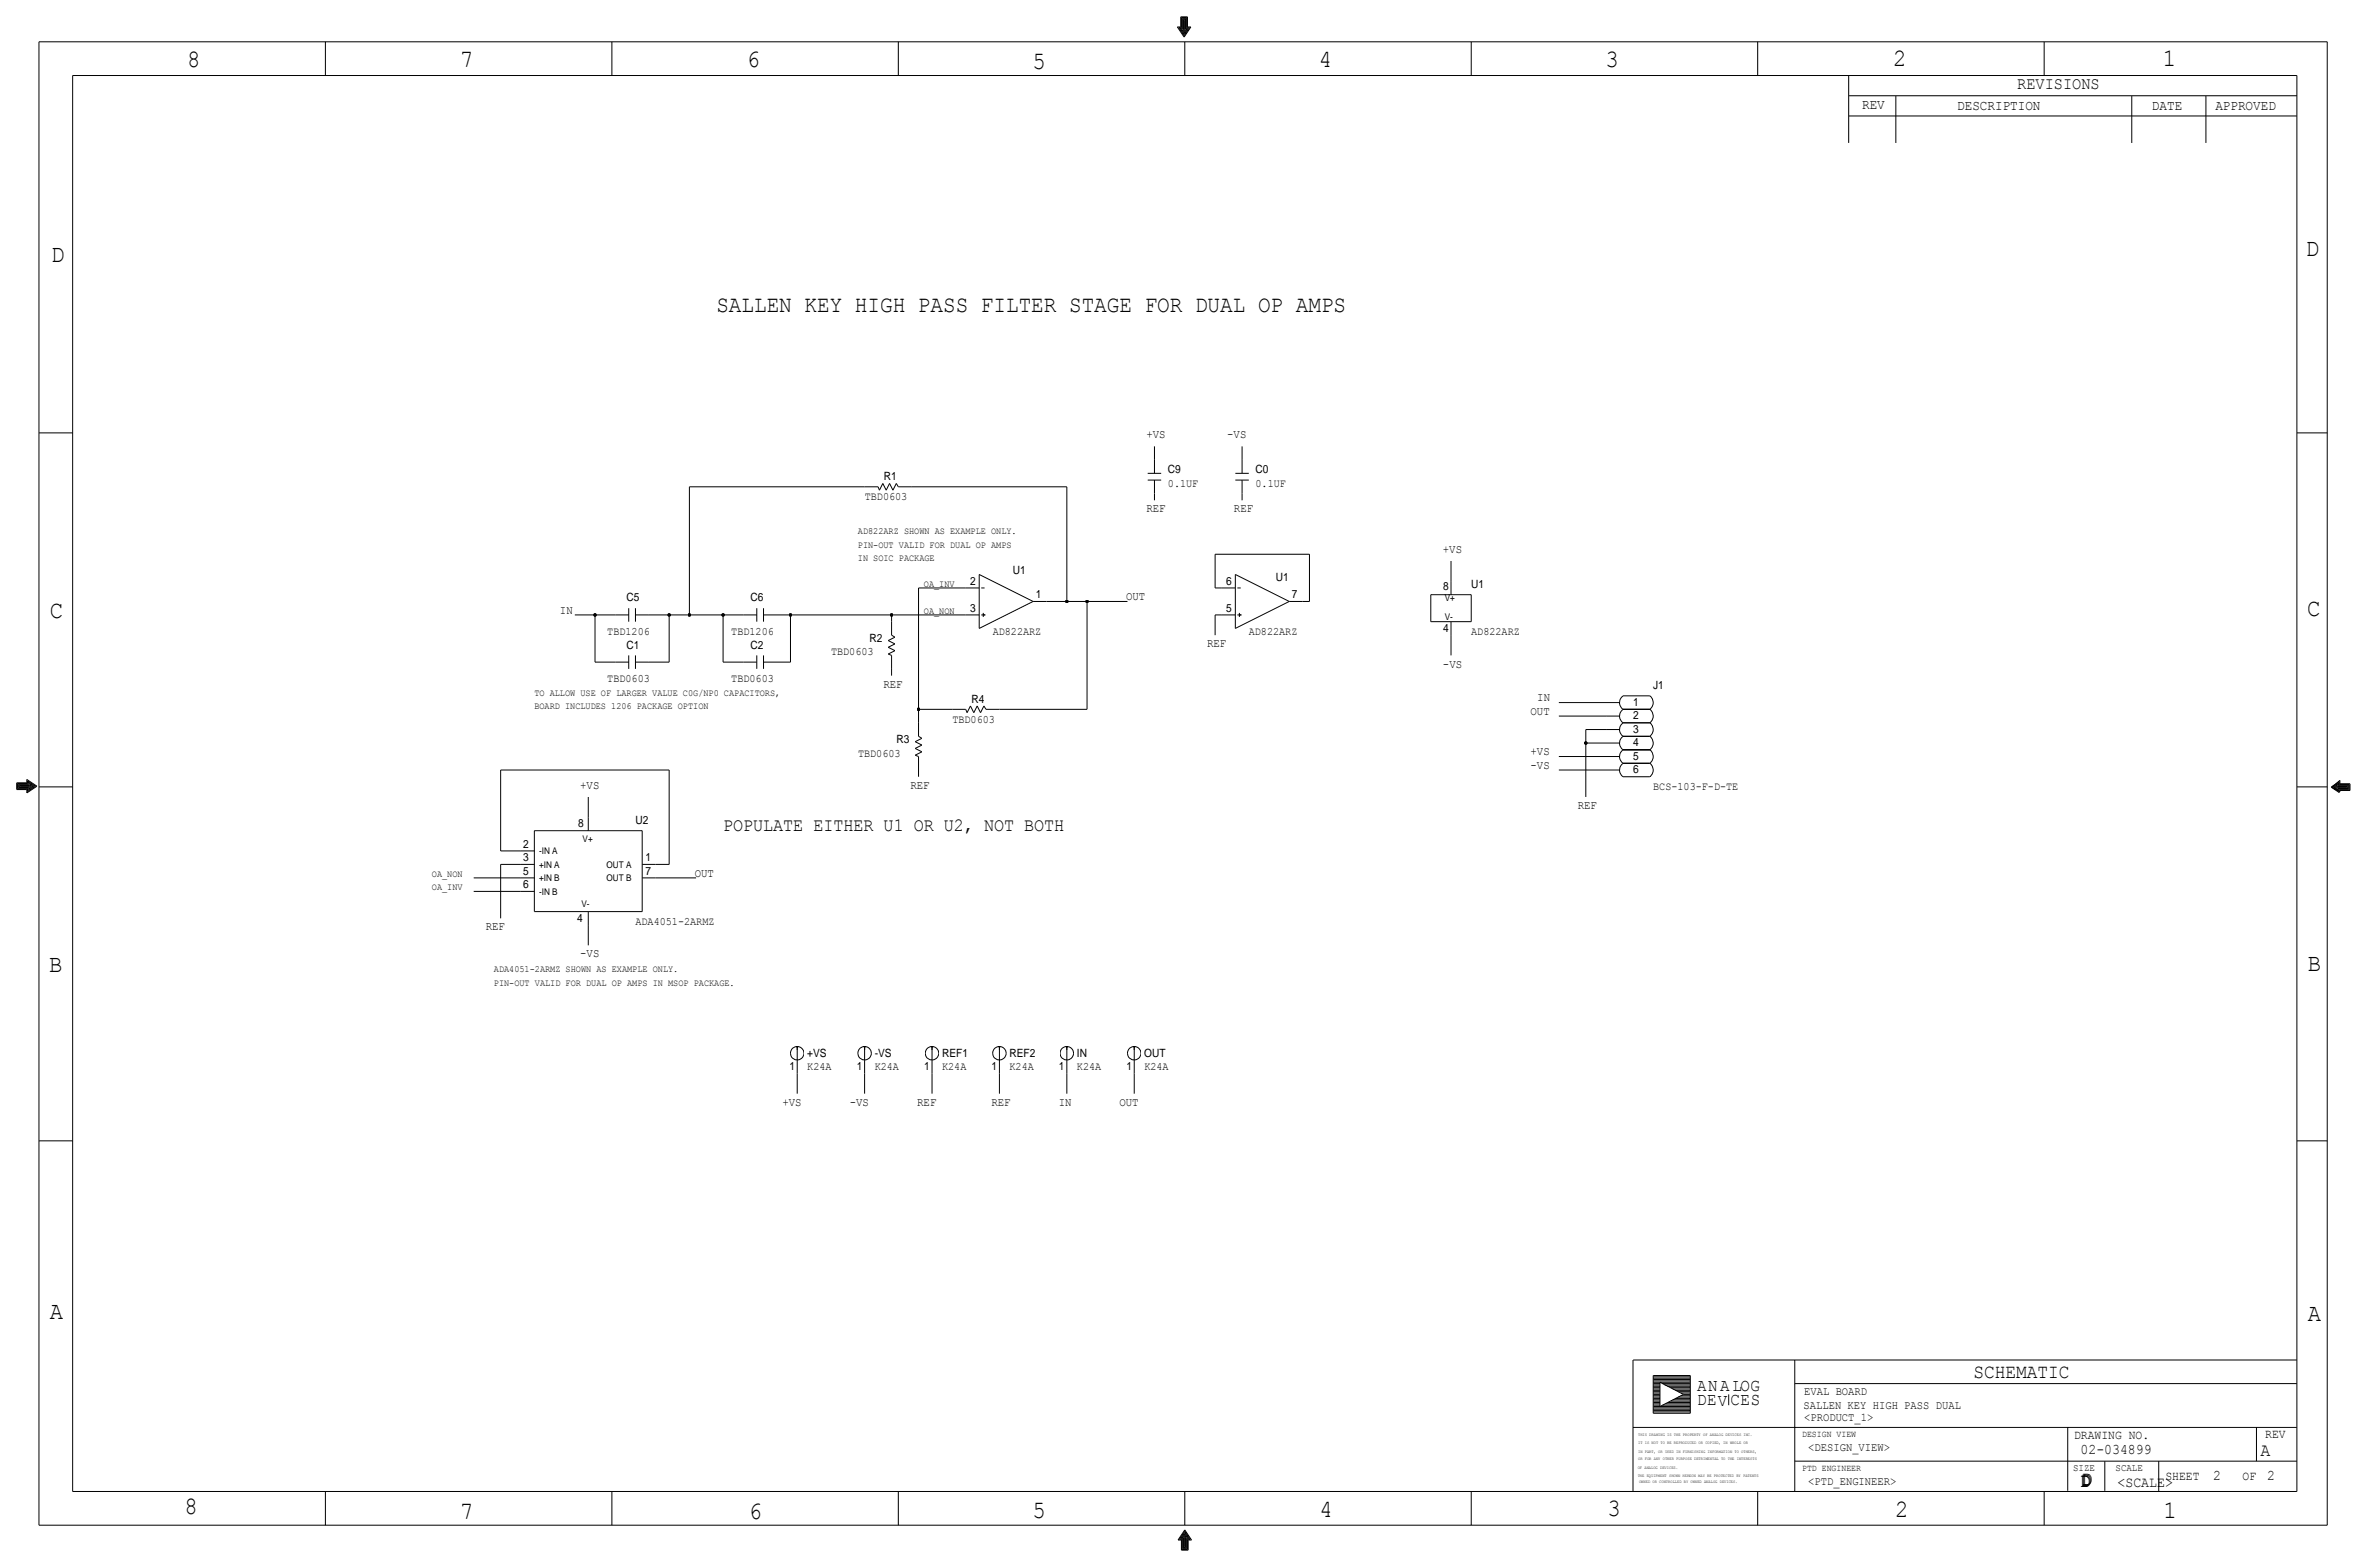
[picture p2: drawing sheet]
<svg xmlns="http://www.w3.org/2000/svg" width="892mm" height="590mm" viewBox="0 0 892 590" stroke-linecap="round" stroke-linejoin="round" font-family="sans-serif">
<defs><g id="words">
<g font-size="9.4">
<text x="70.6" y="25.4">8</text>
<text x="173.4" y="25.4">7</text>
<text x="281.4" y="25.1">6</text>
<text x="389.1" y="26.2">5</text>
<text x="497" y="25.4">4</text>
<text x="605" y="25.1">3</text>
<text x="713.4" y="24.9">2</text>
<text x="815" y="24.9">1</text>
<text x="19.3" y="98.8">D</text>
<text x="868.9" y="96.5">D</text>
<text x="18.8" y="232.7">C</text>
<text x="869.4" y="232.2">C</text>
<text x="869.6" y="365.8">B</text>
<text x="18.5" y="366">B</text>
<text x="18.8" y="496.8">A</text>
<text x="869.6" y="497.6">A</text>
<text x="69.6" y="570.5">8</text>
<text x="173.4" y="572.3">7</text>
<text x="282.2" y="572.3">6</text>
<text x="389.1" y="571.8">5</text>
<text x="497.3" y="571.5">4</text>
<text x="605.7" y="571.2">3</text>
<text x="714.2" y="571.5">2</text>
<text x="815.3" y="572">1</text>
</g>
<text font-size="8.9" x="270" y="117.3">SALLEN KEY HIGH PASS FILTER STAGE FOR DUAL OP AMPS</text>
<g font-size="7.5">
<text x="743.7" y="518.9">SCHEMATIC</text>
<text x="783.8" y="560.3">DD</text>
<text x="784.3" y="559.8">D</text>
</g>
<text font-size="7.1" x="272.5" y="312.9">POPULATE EITHER U1 OR U2, NOT BOTH</text>
<text font-size="7" x="851.9" y="548.4">A</text>
<g font-size="6.7">
<text x="639.5" y="524.2">ANAL G</text>
<text x="655.9" y="524.2">O</text>
<text x="639.5" y="529.3">DEV</text>
<text x="652.1" y="529.3">CES</text>
</g>
<text font-size="6.5" x="760.2" y="33.5">REVISIONS</text>
<g font-size="5.6">
<text x="784" y="547.9">02-034899</text>
<text x="834.1" y="557.5">2</text>
<text x="854.4" y="557.5">2</text>
<text x="798" y="560.1">&lt;SCALE&gt;</text>
</g>
<g font-size="5.3">
<text x="701.8" y="41.1">REV</text>
<text x="737.6" y="41.4">DESCRIPTION</text>
<text x="811" y="41.4">DATE</text>
<text x="834.8" y="41.4">APPROVED</text>
</g>
<g font-size="4.8">
<text x="781.6" y="542.1">DRAWING NO.</text>
<text x="853.6" y="541.8">REV</text>
<text x="816" y="557.4">SHEET</text>
<text x="845.1" y="557.5">OF</text>
</g>
<g font-size="4.5">
<text x="432" y="165.1">+VS</text>
<text x="462.5" y="165.1">-VS</text>
<text x="432" y="193">REF</text>
<text x="465" y="193">REF</text>
<text x="543.8" y="208.3">+VS</text>
<text x="424.4" y="226.1">OUT</text>
<text x="211" y="231.1">IN</text>
<text x="454.9" y="243.8">REF</text>
<text x="543.8" y="251.5">-VS</text>
<text x="332.9" y="259.1">REF</text>
<text x="576.8" y="269.2">OUT</text>
<text x="579.3" y="264.2">IN</text>
<text x="576.8" y="284.5">+VS</text>
<text x="576.8" y="289.6">-VS</text>
<text x="218.6" y="297.2">+VS</text>
<text x="343.1" y="297.2">REF</text>
<text x="594.6" y="304.8">REF</text>
<text x="261.8" y="330.2">OUT</text>
<text x="183.1" y="350.5">REF</text>
<text x="218.6" y="360.7">-VS</text>
<text x="294.8" y="416.6">+VS</text>
<text x="320.2" y="416.6">-VS</text>
<text x="345.6" y="416.6">REF</text>
<text x="373.6" y="416.6">REF</text>
<text x="399" y="416.6">IN</text>
<text x="421.8" y="416.6">OUT</text>
</g>
<g font-size="4.4">
<text x="679.9" y="525.5">EVAL BOARD</text>
<text x="679.7" y="530.9">SALLEN KEY HIGH PASS DUAL</text>
<text x="679.9" y="535.2">&lt;PRODUCT_1&gt;</text>
<text x="681.4" y="546.6">&lt;DESIGN_VIEW&gt;</text>
<text x="681.4" y="559.3">&lt;PTD_ENGINEER&gt;</text>
</g>
<g font-size="4.3">
<text x="440.1" y="178.3">C9</text>
<text x="473.1" y="178.3">C0</text>
<text x="333.1" y="180.8">R1</text>
<text x="440.1" y="183.4">0.1UF</text>
<text x="473.2" y="183.4">0.1UF</text>
<text x="325.9" y="188.5">TBD0603</text>
<text x="365.6" y="220.2">2</text>
<text x="381.7" y="216.4">U1</text>
<text x="462.1" y="220.2">6</text>
<text x="480.8" y="218.9">U1</text>
<text x="554.4" y="221.5">U1</text>
<text x="236.1" y="226.6">C5</text>
<text x="282.8" y="226.6">C6</text>
<text x="390.3" y="225.3">1</text>
<text x="486.9" y="225.3">7</text>
<text x="543.9" y="222.2">8</text>
<text x="365.6" y="230.4">3</text>
<text x="462.1" y="230.4">5</text>
<text x="228.9" y="239.3">TBD1206</text>
<text x="275.6" y="239.3">TBD1206</text>
<text x="374.1" y="239.3">AD822ARZ</text>
<text x="470.6" y="239.3">AD822ARZ</text>
<text x="543.9" y="238">4</text>
<text x="554.4" y="239.3">AD822ARZ</text>
<text x="236.1" y="244.3">C1</text>
<text x="282.8" y="244.3">C2</text>
<text x="327.7" y="241.8">R2</text>
<text x="313.2" y="246.9">TBD0603</text>
<text x="228.9" y="257">TBD0603</text>
<text x="275.6" y="257">TBD0603</text>
<text x="623" y="259.6">J1</text>
<text x="366.1" y="264.7">R4</text>
<text x="615.5" y="265.9">1</text>
<text x="358.9" y="272.3">TBD0603</text>
<text x="615.5" y="271">2</text>
<text x="337.8" y="279.9">R3</text>
<text x="615.5" y="276.1">3</text>
<text x="615.5" y="281.2">4</text>
<text x="323.3" y="285">TBD0603</text>
<text x="615.5" y="286.3">5</text>
<text x="615.5" y="291.3">6</text>
<text x="623" y="297.7">BCS-103-F-D-TE</text>
<text x="217.9" y="311.6">8</text>
<text x="239.5" y="310.4">U2</text>
<text x="197.2" y="319.3">2</text>
<text x="197.2" y="324.4">3</text>
<text x="197.2" y="329.4">5</text>
<text x="243.3" y="324.4">1</text>
<text x="243.3" y="329.4">7</text>
<text x="197.2" y="334.5">6</text>
<text x="217.5" y="347.2">4</text>
<text x="239.5" y="348.4">ADA4051-2ARMZ</text>
<text x="304.2" y="398">+VS</text>
<text x="329.6" y="398">-VS</text>
<text x="355" y="398">REF1</text>
<text x="380.4" y="398">REF2</text>
<text x="405.8" y="398">IN</text>
<text x="431.2" y="398">OUT</text>
<text x="297.5" y="403.1">1</text>
<text x="304.2" y="403.1">K24A</text>
<text x="322.9" y="403.1">1</text>
<text x="329.6" y="403.1">K24A</text>
<text x="348.3" y="403.1">1</text>
<text x="355" y="403.1">K24A</text>
<text x="373.7" y="403.1">1</text>
<text x="380.4" y="403.1">K24A</text>
<text x="399.1" y="403.1">1</text>
<text x="405.8" y="403.1">K24A</text>
<text x="424.5" y="403.1">1</text>
<text x="431.2" y="403.1">K24A</text>
</g>
<g font-size="3.8">
<text x="781.3" y="554">SIZE</text>
<text x="797.3" y="554">SCALE</text>
</g>
<g font-size="3.6">
<text x="323.3" y="201.2">AD822ARZ SHOWN AS EXAMPLE ONLY.</text>
<text x="323.3" y="206.3">PIN-OUT VALID FOR DUAL OP AMPS</text>
<text x="323.3" y="211.3">IN SOIC PACKAGE</text>
<text x="348.2" y="221">OA_INV</text>
<text x="348.2" y="231.1">OA_NON</text>
<text x="201.4" y="262.1">TO ALLOW USE OF LARGER VALUE C0G/NP0 CAPACITORS,</text>
<text x="201.4" y="267.2">BOARD INCLUDES 1206 PACKAGE OPTION</text>
<text x="162.8" y="335.3">OA_INV</text>
<text x="162.8" y="330.2">OA_NON</text>
<text x="186.1" y="371.3">PIN-OUT VALID FOR DUAL OP AMPS IN MSOP PACKAGE.</text>
<text x="186.1" y="366.3">ADA4051-2ARMZ SHOWN AS EXAMPLE ONLY.</text>
</g>
<g font-size="3.5">
<text x="544.5" y="226.6">V+</text>
<text x="544.5" y="233.7">V-</text>
<text x="219.6" y="317.2">V+</text>
<text x="203.1" y="321.8">-IN A</text>
<text x="203.1" y="326.9">+IN A</text>
<text x="228.5" y="326.9">OUT A</text>
<text x="203.1" y="332">+IN B</text>
<text x="228.5" y="332">OUT B</text>
<text x="203.1" y="337.1">-IN B</text>
<text x="219.2" y="341.6">V-</text>
<text x="679.1" y="541.3">DESIGN VIEW</text>
<text x="679.1" y="554">PTD ENGINEER</text>
</g>
<g font-size="1.6">
<text x="617.3" y="541.1">THIS DRAWING IS THE PROPERTY OF ANALOG DEVICES INC.</text>
<text x="617.3" y="543.9">IT IS NOT TO BE REPRODUCED OR COPIED, IN WHOLE OR</text>
<text x="617.3" y="547.2">IN PART, OR USED IN FURNISHING INFORMATION TO OTHERS,</text>
<text x="617.3" y="550">OR FOR ANY OTHER PURPOSE DETRIMENTAL TO THE INTERESTS</text>
<text x="617.2" y="553.2">OF ANALOG DEVICES.</text>
<text x="617.2" y="556.3">THE EQUIPMENT SHOWN HEREON MAY BE PROTECTED BY PATENTS</text>
<text x="617.7" y="558.8">OWNED OR CONTROLLED BY OWNED ANALOG DEVICES.</text>
</g>
</g></defs>
<g fill="none" stroke="#000" stroke-width=".38">
<path d="M14.7 15.7v558.8zM14.7 15.7h862.3zM122.6 15.7v12.7zM230.6 15.7v12.7zM338.5 15.7v12.7zM443.7 10.2h1.3zM443.7 10.2l2.5 3.8zM444.2 10.4h1zM444.2 10.4l2 3.1zM444.7 10.7h.8zM444.7 10.7l1.5 2.3zM445 6.3v3.9z"/>
<path d="M445 6.3h2.5zM445.2 6.6v3.8zM445.2 6.6h2zM445.2 10.9h.5zM445.2 10.9l1 1.5zM445.5 6.9v3.8zM445.5 6.9h1.5zM445.7 11.2h.3zM445.7 7.1v3.8zM445.7 7.1h1zM445.7 11.2l.5 .7zM446 7.4v3.8z"/>
<path d="M446 7.4h.5zM446.2 7.6v4.1zM446.5 11.2h.2zM446.5 7.4v3.8zM446.5 15.7v12.7zM446.7 10.9h.5zM446.7 11.2l-.5 .7zM446.7 7.1v3.8zM447 10.7h.8zM447 6.9v3.8zM447.2 10.4h1.1zM447.2 6.6v3.8z"/>
<path d="M447.2 10.9l-1 1.5zM447.5 10.2h1.3zM447.5 6.4v3.8zM447.8 10.7l-1.6 2.3zM448.3 10.4l-2.1 3.1zM448.8 10.2l-2.6 3.8zM554.4 15.7v12.7zM662.4 15.7v12.7zM770.3 15.7v12.7zM877 15.7v558.8zM27.4 28.4v533.4zM27.4 28.4h838.2z"/>
<path d="M696.7 36.1h168.9zM696.7 28.4v25.4zM714.5 36.1v17.7zM803.4 36.1v17.7zM831.3 36.1v17.7zM865.6 28.4v533.4zM696.7 43.7h168.9zM14.7 163.1h12.7zM432.5 178.3h5.1zM435.1 168.1v5.1zM435.1 173.2v5.1zM465.5 178.3h5.1z"/>
<path d="M468.1 173.2v5.1zM468.1 168.1v5.1zM865.6 163.1h11.4zM259.8 183.4v48.2zM259.8 183.4h66zM325.8 183.4h5.1zM330.9 183.4l.5 1.3zM332.7 182.1l-1.3 2.6zM332.7 182.1l1.3 2.6zM335.2 182.1l1.3 2.6zM335.2 182.1l-1.2 2.6zM337.8 182.1l-1.3 2.6z"/>
<path d="M337.8 182.1l.7 1.3zM338.5 183.4h5.1zM343.6 183.4h58.4zM402 183.4v43.2zM432.5 180.8h5.1zM435.1 185.9v2.6zM435.1 180.8v5.1zM465.5 180.8h5.1zM468.1 180.8v5.1zM468.1 185.9v2.6zM369 216.4v20.3zM369 216.4l20.3 10.2z"/>
<path d="M457.9 208.8v12.7zM457.9 208.8h35.6zM465.5 216.4v20.3zM465.5 216.4l20.4 10.2zM493.5 208.8v17.8zM546.8 211.3v7.6zM546.8 218.9v5.1zM216.6 231.6h7.6zM224.2 231.6v17.8zM224.2 231.6h7.7zM231.9 231.6h5zM236.9 229.1v5.1z"/>
<path d="M239.5 231.6h5.1zM239.5 229.1v5.1zM244.6 231.6h7.6zM252.2 231.6h7.6zM252.2 231.6v17.8zM259.8 231.6h12.7zM272.5 231.6v17.8zM272.5 231.6h7.6zM280.1 231.6h5.1zM285.2 229.1v5.1zM287.7 231.6h5.1zM287.7 229.1v5.1z"/>
<path d="M292.8 231.6h5.1zM297.9 231.6h38.1zM297.9 231.6v17.8zM336 231.6h27.9zM336 234.2v5.1zM336 239.3l1.3 .7zM336 231.6v2.6zM346.2 221.5h17.7zM346.2 221.5v45.7zM363.9 221.5h5.1zM363.9 231.6h5.1zM369 236.7l20.3-10.1z"/>
<path d="M369.8 231.6h1.5zM369.8 221.5h1.2zM370.5 231.6h.8zM370.5 230.9v1.5zM389.3 226.6h5.1zM394.4 226.6h7.6zM402 226.6h7.7zM409.7 226.6h15.2zM409.7 226.6v40.6zM457.9 221.5h2.6zM457.9 231.6h2.6zM457.9 231.6v7.7z"/>
<path d="M460.5 221.5h5zM460.5 231.6h5zM465.5 236.7l20.4-10.1zM466.3 231.6h1.5zM466.3 221.5h1.3zM467.1 231.6h.7zM467.1 230.9v1.5zM485.9 226.6h5zM490.9 226.6h2.6zM539.2 224h15.2zM539.2 224v10.2zM539.2 234.2h15.2z"/>
<path d="M546.8 239.3v7.6zM546.8 234.2v5.1zM554.4 224v10.2zM224.2 249.4h7.7zM231.9 249.4h5zM236.9 246.9v5.1zM239.5 249.4h5.1zM239.5 246.9v5.1zM244.6 249.4h7.6zM272.5 249.4h7.6zM280.1 249.4h5.1zM285.2 246.9v5.1z"/>
<path d="M287.7 249.4h5.1zM287.7 246.9v5.1zM292.8 249.4h5.1zM334.7 241.3l2.6-1.3zM334.7 241.3l2.6 1.3zM334.7 243.8l2.6-1.2zM334.7 243.8l2.6 1.3zM334.7 246.4l2.6-1.3zM334.7 246.4l1.3 .5zM336 246.9v5.1zM336 252v2.5zM344.9 279.4l2.5-1.3z"/>
<path d="M344.9 279.4l2.5 1.3zM346.2 272.3v5.1zM346.2 277.4l1.2 .7zM346.2 267.2v5.1zM346.2 267.2h12.7zM358.9 267.2h5zM363.9 267.2l.5 1.3zM365.7 265.9l-1.3 2.6zM365.7 265.9l1.3 2.6zM368.2 265.9l1.3 2.6zM368.2 265.9l-1.2 2.6zM370.8 265.9l-1.3 2.6z"/>
<path d="M370.8 265.9l.8 1.3zM371.6 267.2h5zM376.6 267.2h33.1zM587.5 269.7h17.7zM587.5 264.7h17.7zM597.6 279.9h7.6zM597.6 274.8h7.6zM597.6 274.8v5.1zM597.6 279.9v20.3zM605.2 279.9h5.1zM605.2 274.8h5.1zM605.2 269.7h5.1z"/>
<path d="M605.2 264.7h5.1zM611.6 267.2h10.1zM611.6 277.4h10.1zM611.6 272.3h10.1zM611.6 262.1h10.1zM611.6 267.3a3.1 3.1 0 0 0 0 5M611.6 277.4a3.1 3.1 0 0 0 0 5M611.6 272.3a3.1 3.1 0 0 0 0 5.1M611.6 262.2a3.1 3.1 0 0 0 0 5M621.7 277.4a3.2 3.2 0 0 1 0 5.1M621.7 272.3a3.2 3.2 0 0 1 0 5.1M621.7 267.2a3.2 3.2 0 0 1 0 5.1"/>
<path d="M621.7 262.1a3.2 3.2 0 0 1 0 5.2M6.3 294.9v2.5zM6.3 297.4h3.8zM6.3 294.9h3.8zM6.6 295.1v2.1zM6.6 295.1h3.8zM6.6 297.2h3.8zM6.8 295.4v1.5zM6.8 295.4h3.8zM6.8 296.9h3.8zM7.1 295.7v1zM7.1 295.7h3.8z"/>
<path d="M7.1 296.7h3.8zM7.3 296.4h3.8zM7.3 295.9v.5zM7.3 295.9h3.8zM7.6 296.2h4zM10.1 297.4v1.3zM10.1 298.7l3.8-2.5zM10.1 293.6v1.3zM10.1 293.6l3.8 2.6zM10.4 298.2l3-2zM10.4 297.2v1zM10.4 294.1v1z"/>
<path d="M10.4 294.1l3 2.1zM10.6 297.7l2.3-1.5zM10.6 296.9v.8zM10.6 294.6v.8zM10.6 294.6l2.3 1.6zM10.9 297.2l1.5-1zM10.9 295.1v.6zM10.9 295.1l1.5 1.1zM10.9 296.7v.5zM11.1 295.7v.2zM11.1 295.7l.8 .5zM11.1 296.4v.3z"/>
<path d="M11.1 296.7l.8-.5zM14.7 296.4h12.7zM188.7 290.1v30.4zM188.7 290.1h63.5zM252.2 290.1v35.5zM344.9 281.9l2.5-1.2zM344.9 281.9l2.5 1.3zM344.9 284.5l2.5-1.3zM344.9 284.5l1.3 .5zM346.2 285v5.1zM346.2 290.1v2.5zM587.5 290.1h17.7z"/>
<path d="M587.5 285h17.7zM605.2 290.1h5.1zM605.2 285h5.1zM611.6 282.4h10.1zM611.6 292.6h10.1zM611.6 287.5h10.1zM611.6 282.5a3.3 3.3 0 0 0-.1 5.2 3.1 3.1 0 0 0 .1 4.9M621.7 282.4a3.2 3.2 0 0 1 0 5.1 3.2 3.2 0 0 1 0 5.2M865.6 296.4h11.4zM878.5 296.5l3-2zM878.5 296.5l3 2.1zM878.7 296.5l3.1 1.8z"/>
<path d="M878.7 296.5l3.1-2.5zM879 296.5l2.3 1.5zM879 296.5l2.3-1.5zM879.5 296.5l1.5 1zM879.5 296.5l1.5-1zM880 296.5l.8 .5zM880 296.5l.8-.5zM880.3 296.5h4zM880.8 296.3h3.8zM880.8 296v.3zM880.8 296.8v.2zM880.8 296.8h3.8z"/>
<path d="M881 296h3.8zM881 295.5v.5zM881 297v.5zM881 297h3.8zM881.3 297.3h3.8zM881.3 295.8h3.8zM881.3 295v.8zM881.3 297.3v.7zM881.5 295.5h3.8zM881.5 294.5v1zM881.5 297.5v1.1zM881.5 297.5h3.8z"/>
<path d="M881.8 297.8h3.8zM881.8 297.8v.5zM881.8 294v1.2zM881.8 295.2h3.8zM884.6 296.3v.5zM884.8 296v1zM885.1 295.8v1.5zM885.3 295.5v2zM885.6 295.2v2.6zM201.4 312.9h40.6zM201.4 312.9v30.5zM221.7 307.8v5.1z"/>
<path d="M221.7 300.2v7.6zM242 312.9v30.5zM178.5 330.7h17.8zM178.5 335.8h17.8zM188.7 325.6v20.3zM188.7 320.5h7.6zM188.7 325.6h7.6zM196.3 335.8h5.1zM196.3 330.7h5.1zM196.3 325.6h5.1zM196.3 320.5h5.1zM242 330.7h5.1z"/>
<path d="M242 325.6h5.1zM247.1 325.6h5.1zM247.1 330.7h15.2zM201.4 343.4h40.6zM221.7 343.4v5.1zM221.7 348.5v7.6zM300.4 394.2v10.2zM300.4 394.2v1.3zM325.8 394.2v10.2zM325.8 394.2v1.3zM351.2 394.2v10.2zM351.2 394.2v1.3z"/>
<path d="M376.6 394.2v10.2zM376.6 394.2v1.3zM402 394.2v10.2zM402 394.2v1.3zM427.4 394.2v10.2zM427.4 394.2v1.3zM300.4 404.4v7.6zM325.8 404.4v7.6zM351.2 404.4v7.6zM376.6 404.4v7.6zM402 404.4v7.6zM427.4 404.4v7.6z"/>
<path d="M14.7 429.8h12.7zM865.6 429.8h11.4zM615.4 512.3v49.5zM615.4 512.3h250.2zM623 518.2h14zM623 518.7h14zM623 519.7h14zM623 519.2h14zM623 518.2v14.2zM637 518.2v14.2zM676.4 512.3v49.5zM615.4 537.7h250.2z"/>
<path d="M623 528.3h2.6zM623 529.3h2.6zM623 529.8h14zM623 520.7h14zM623 532.4h14zM623 531.9h14zM623 531.4h14zM623 530.4h14zM623 530.9h14zM623 526.3h2.6zM623 525.3h2.6zM623 527.3h2.6z"/>
<path d="M623 525.8h2.6zM623 527.8h2.6zM623 528.8h2.6zM623 526.8h2.6zM623 523.2h2.6zM623 524.8h2.6zM623 523.7h2.6zM623 522.7h2.6zM623 524.3h2.6zM623 521.7h2.6zM623 521.2h2.6zM623 522.2h2.6z"/>
<path d="M623 520.2h14zM625.6 529.8l8.8-4.5zM625.6 520.7v9.1zM625.6 520.7l8.8 4.6zM626.6 529.3h10.4zM626.6 521.2h10.4zM627.3 521.7h9.7zM627.6 528.8h9.4zM628.3 522.2h8.7zM628.6 528.3h8.4zM629.6 527.8h7.4zM629.6 522.7h7.4z"/>
<path d="M630.4 527.3h6.6zM630.4 523.2h6.6zM631.4 523.7h5.6zM631.4 526.8h5.6zM632.4 526.3h4.6zM632.4 524.3h4.6zM633.4 525.8h3.6zM633.4 524.8h3.6zM634.4 525.3h2.6zM651.5 525.3v4zM676.4 521.2h189.2zM779.2 537.7v23.9z"/>
<path d="M850.3 537.7v12.7zM676.4 550.4h189.2zM793.2 550.4v11.2zM813.5 550.4v11.4zM14.7 574.5h862.3zM27.4 561.8h838.2zM122.6 561.8v12.7zM230.6 561.8v12.7zM338.5 561.8v12.7zM444.4 579.9h1.1zM445 579.6h.7zM445.5 579.4h.5z"/>
<path d="M445.5 579.9v3.8zM445.7 579.6v3.8zM446 579.4v3.8zM446 579.1h.2zM446.2 579.1v3.8zM446.5 577.3l-1.5 2.3zM446.5 578.4l-.5 .7zM446.5 576.3l2.5 3.8zM446.5 576.8l-2.1 3.1zM446.5 577.9l-1 1.5zM446.5 561.8v12.7zM446.5 576.3l-2.6 3.8z"/>
<path d="M446.5 576.8l2 3.1zM446.5 577.3l1.5 2.3zM446.5 578.6v4.1zM446.5 578.4l.5 .7zM446.5 577.9l1 1.5zM446.7 579.1h.3zM446.7 579.1v3.8zM447 579.4v3.8zM447 579.4h.5zM447.2 579.6h.8zM447.2 579.6v3.8zM447.5 579.9v3.8z"/>
<path d="M447.5 579.9h1zM554.4 561.8v12.7zM662.4 561.8v12.7zM770.3 561.8v12.7zM443.9 580.1h1.3zM445.2 583.9h2.6zM445.2 580.1v3.8zM445.5 583.7h2zM445.7 583.4h1.5zM446 583.2h1zM446.2 582.9h.5zM447.8 580.1v3.8z"/>
<path d="M447.8 580.1h1.2z"/>
<circle cx="300.4" cy="396.8" r="2.54"/>
<circle cx="325.8" cy="396.8" r="2.54"/>
<circle cx="351.2" cy="396.8" r="2.54"/>
<circle cx="376.6" cy="396.8" r="2.54"/>
<circle cx="402" cy="396.8" r="2.54"/>
<circle cx="427.4" cy="396.8" r="2.54"/>
</g>
<g fill="#000" stroke="#000" stroke-width=".38">
<path d="M300.2 394.2h.5l-.3 .3zM325.6 394.2h.5l-.3 .3zM351 394.2h.5l-.3 .3zM376.4 394.2h.5l-.3 .3zM401.8 394.2h.5l-.3 .3zM427.2 394.2h.5l-.3 .3z"/>
<circle cx="224.2" cy="231.7" r=".51"/>
<circle cx="252.2" cy="231.7" r=".51"/>
<circle cx="259.8" cy="231.7" r=".51"/>
<circle cx="272.5" cy="231.7" r=".51"/>
<circle cx="297.9" cy="231.7" r=".51"/>
<circle cx="336" cy="231.7" r=".51"/>
<circle cx="402" cy="226.6" r=".51"/>
<circle cx="409.6" cy="226.6" r=".51"/>
<circle cx="346.1" cy="267.2" r=".51"/>
<circle cx="597.6" cy="279.9" r=".51"/>
</g>
<use href="#words"/>
</svg>
